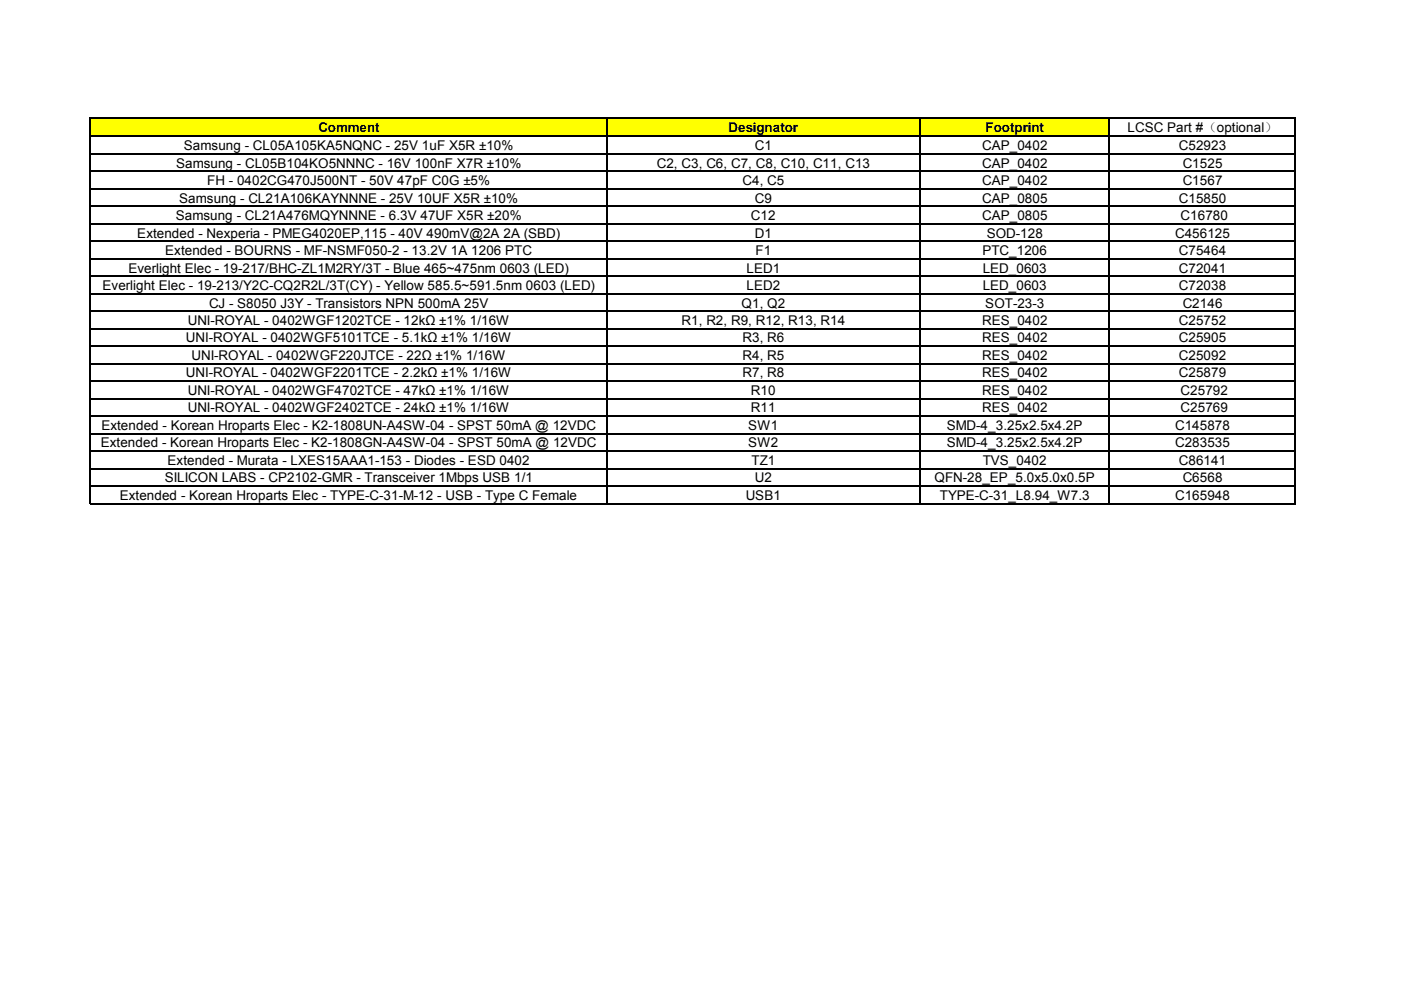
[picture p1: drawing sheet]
<svg xmlns="http://www.w3.org/2000/svg" width="297mm" height="210mm" viewBox="0 0 297 210" stroke-linecap="round" stroke-linejoin="round" font-family="sans-serif">
<defs><g id="words">
<g font-size="2.8">
<text x="67.5" y="28">Comment</text>
<text x="154.5" y="28">Designator</text>
<text x="209" y="28">Footprint</text>
<text x="239.1" y="28.1">LCSC Part #（optional）</text>
<text x="37.3" y="35.5">Samsung - CL05B104KO5NNNC - 16V 100nF X7R ±10%</text>
<text x="39" y="31.8">Samsung - CL05A105KA5NQNC - 25V 1uF X5R ±10%</text>
<text x="139.3" y="35.5">C2, C3, C6, C7, C8, C10, C11, C13</text>
<text x="160" y="31.8">C1</text>
<text x="208.2" y="31.8">CAP_0402</text>
<text x="208.2" y="35.5">CAP_0402</text>
<text x="249.9" y="31.8">C52923</text>
<text x="250.7" y="35.5">C1525</text>
<text x="43.9" y="39.2">FH - 0402CG470J500NT - 50V 47pF C0G ±5%</text>
<text x="157.4" y="39.2">C4, C5</text>
<text x="208.2" y="39.2">CAP_0402</text>
<text x="250.7" y="39.2">C1567</text>
<text x="37.3" y="46.7">Samsung - CL21A476MQYNNNE - 6.3V 47UF X5R ±20%</text>
<text x="38" y="42.9">Samsung - CL21A106KAYNNNE - 25V 10UF X5R ±10%</text>
<text x="159.2" y="46.7">C12</text>
<text x="160" y="42.9">C9</text>
<text x="208.2" y="42.9">CAP_0805</text>
<text x="208.2" y="46.7">CAP_0805</text>
<text x="249.9" y="42.9">C15850</text>
<text x="250.3" y="46.7">C16780</text>
<text x="29.1" y="50.4">Extended - Nexperia - PMEG4020EP,115 - 40V 490mV@2A 2A (SBD)</text>
<text x="160" y="50.4">D1</text>
<text x="209.2" y="50.4">SOD-128</text>
<text x="249.1" y="50.4">C456125</text>
<text x="27.3" y="57.8">Everlight Elec - 19-217/BHC-ZL1M2RY/3T - Blue 465~475nm 0603 (LED)</text>
<text x="35" y="54.1">Extended - BOURNS - MF-NSMF050-2 - 13.2V 1A 1206 PTC</text>
<text x="158.3" y="57.8">LED1</text>
<text x="160.2" y="54.1">F1</text>
<text x="208.3" y="54.1">PTC_1206</text>
<text x="208.4" y="57.8">LED_0603</text>
<text x="249.9" y="54.1">C75464</text>
<text x="249.9" y="57.8">C72041</text>
<text x="21.8" y="61.5">Everlight Elec - 19-213/Y2C-CQ2R2L/3T(CY) - Yellow 585.5~591.5nm 0603 (LED)</text>
<text x="44.3" y="65.2">CJ - S8050 J3Y - Transistors NPN 500mA 25V</text>
<text x="157.2" y="65.2">Q1, Q2</text>
<text x="158.3" y="61.5">LED2</text>
<text x="208.4" y="61.5">LED_0603</text>
<text x="208.9" y="65.2">SOT-23-3</text>
<text x="249.9" y="61.5">C72038</text>
<text x="250.7" y="65.2">C2146</text>
<text x="39.8" y="68.9">UNI-ROYAL - 0402WGF1202TCE - 12kΩ ±1% 1/16W</text>
<text x="144.5" y="68.9">R1, R2, R9, R12, R13, R14</text>
<text x="208.2" y="68.9">RES_0402</text>
<text x="249.9" y="68.9">C25752</text>
<text x="39.4" y="72.6">UNI-ROYAL - 0402WGF5101TCE - 5.1kΩ ±1% 1/16W</text>
<text x="40.6" y="76.3">UNI-ROYAL - 0402WGF220JTCE - 22Ω ±1% 1/16W</text>
<text x="157.4" y="72.6">R3, R6</text>
<text x="157.4" y="76.3">R4, R5</text>
<text x="208.2" y="72.6">RES_0402</text>
<text x="208.2" y="76.3">RES_0402</text>
<text x="249.9" y="72.6">C25905</text>
<text x="249.9" y="76.3">C25092</text>
<text x="39.4" y="80">UNI-ROYAL - 0402WGF2201TCE - 2.2kΩ ±1% 1/16W</text>
<text x="39.8" y="83.7">UNI-ROYAL - 0402WGF4702TCE - 47kΩ ±1% 1/16W</text>
<text x="157.4" y="80">R7, R8</text>
<text x="159.2" y="83.7">R10</text>
<text x="208.2" y="80">RES_0402</text>
<text x="208.2" y="83.7">RES_0402</text>
<text x="249.9" y="80">C25879</text>
<text x="250.3" y="83.7">C25792</text>
<text x="39.8" y="87.4">UNI-ROYAL - 0402WGF2402TCE - 24kΩ ±1% 1/16W</text>
<text x="159.2" y="87.4">R11</text>
<text x="208.2" y="87.4">RES_0402</text>
<text x="250.3" y="87.4">C25769</text>
<text x="21.4" y="94.9">Extended - Korean Hroparts Elec - K2-1808GN-A4SW-04 - SPST 50mA @ 12VDC</text>
<text x="21.5" y="91.2">Extended - Korean Hroparts Elec - K2-1808UN-A4SW-04 - SPST 50mA @ 12VDC</text>
<text x="158.7" y="91.2">SW1</text>
<text x="158.7" y="94.9">SW2</text>
<text x="200.7" y="91.2">SMD-4_3.25x2.5x4.2P</text>
<text x="200.7" y="94.9">SMD-4_3.25x2.5x4.2P</text>
<text x="249.1" y="91.2">C145878</text>
<text x="249.1" y="94.9">C283535</text>
<text x="35.5" y="98.6">Extended - Murata - LXES15AAA1-153 - Diodes - ESD 0402</text>
<text x="159.3" y="98.6">TZ1</text>
<text x="208.4" y="98.6">TVS_0402</text>
<text x="249.9" y="98.6">C86141</text>
<text x="25.4" y="106">Extended - Korean Hroparts Elec - TYPE-C-31-M-12 - USB - Type C Female</text>
<text x="34.9" y="102.3">SILICON LABS - CP2102-GMR - Transceiver 1Mbps USB 1/1</text>
<text x="158.1" y="106">USB1</text>
<text x="160" y="102.3">U2</text>
<text x="198.2" y="102.3">QFN-28_EP_5.0x5.0x0.5P</text>
<text x="199.3" y="106">TYPE-C-31_L8.94_W7.3</text>
<text x="249.1" y="106">C165948</text>
<text x="250.7" y="102.3">C6568</text>
</g>
</g></defs>
<path d="M19.2 25.1h215.9v3.9h-215.9z" fill="#ff0"/>
<g fill="none" stroke="#000" stroke-width=".25">
<path d="M19.1 24.9v82M19.2 25h255.6M19.2 28.9h255.6M19.2 32.6h255.6M19.2 36.3h255.6M128.6 25.1v81.8M195.1 25.1v81.8M235.1 25.1v81.8M274.7 25.1v81.8M19.2 40h255.6M19.2 43.8h255.6M19.2 47.5h255.6"/>
<path d="M19.2 51.2h255.6M19.2 54.9h255.6M19.2 58.6h255.6M19.2 62.3h255.6M19.2 66h255.6M19.2 69.7h255.6M19.2 73.4h255.6M19.2 77.1h255.6M19.2 80.8h255.6M19.2 84.5h255.6M19.2 88.3h255.6M19.2 92h255.6"/>
<path d="M19.2 95.7h255.6M19.2 99.4h255.6M19.2 103.1h255.6M19.2 106.8h255.6"/>
</g>
<use href="#words"/>
</svg>
